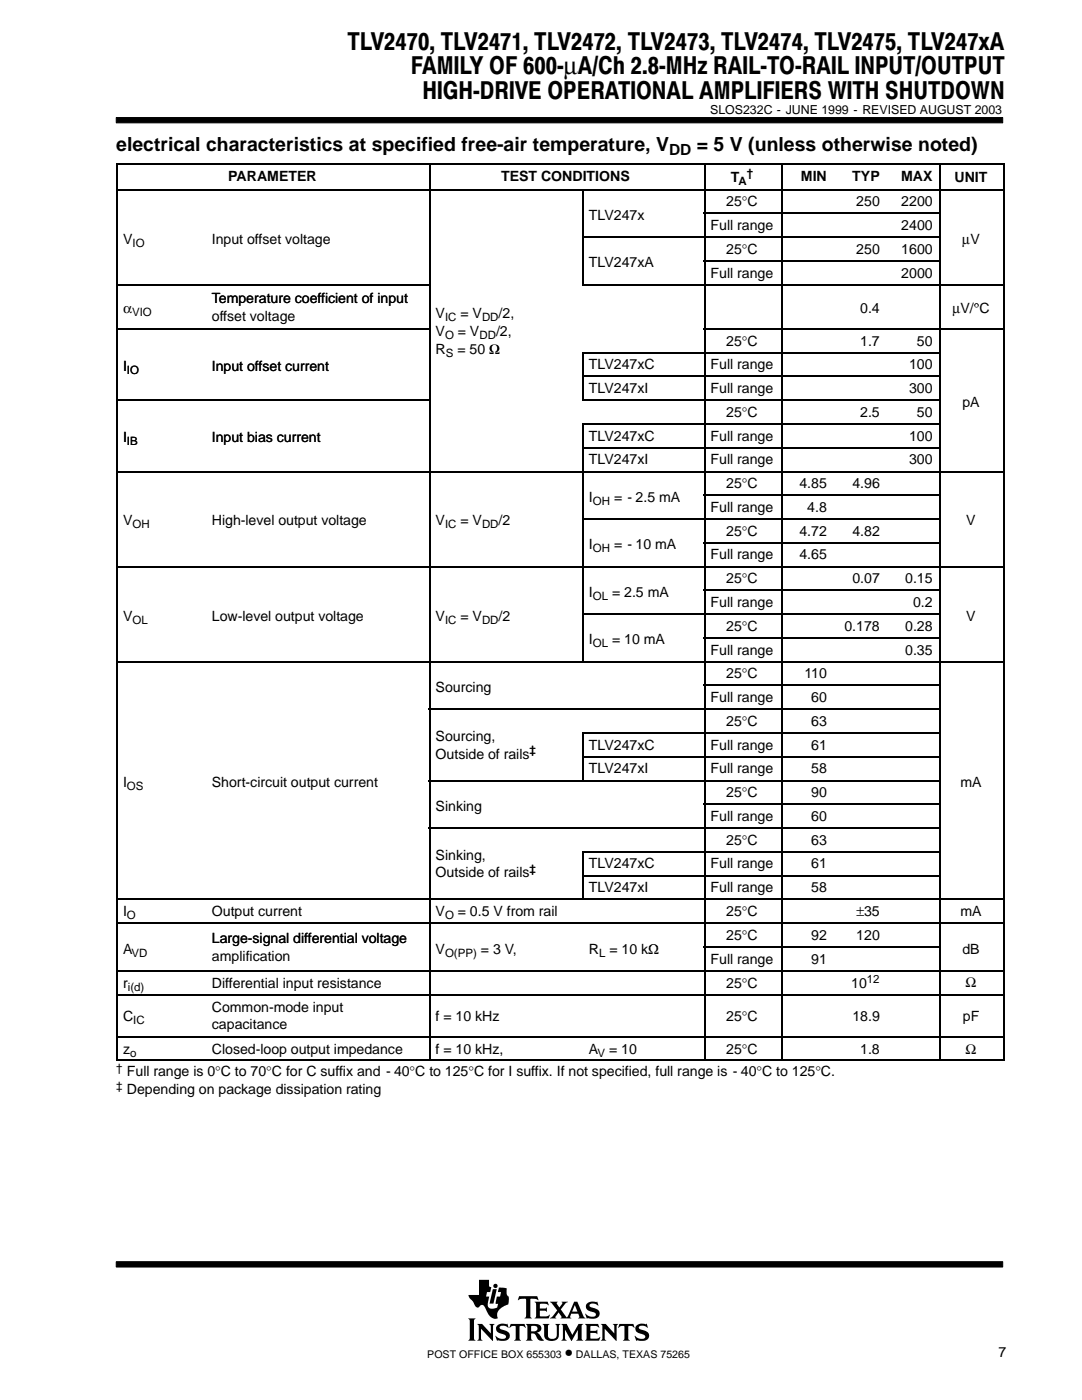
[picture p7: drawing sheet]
<svg xmlns="http://www.w3.org/2000/svg" width="216mm" height="279mm" viewBox="0 0 216 279" stroke-linecap="round" stroke-linejoin="round" font-family="sans-serif">
<defs><g id="words">
<g font-size="4.9">
<text x="69.3" y="9.9">TLV2470, TLV2471, TLV2472, TLV2473, TLV2474, TLV2475, TLV247xA</text>
<text x="82" y="14.8">FAMILY OF 600−µA/Ch 2.8−MHz RAIL−TO−RAIL INPUT/OUTPUT</text>
<text x="84.3" y="19.8">HIGH−DRIVE OPERATIONAL AMPLIFIERS WITH SHUTDOWN</text>
</g>
<g font-size="3.9">
<text x="23.2" y="30.2">electrical characteristics at specified free-air temperature, V</text>
<text x="139" y="30.2">= 5 V (unless otherwise noted)</text>
</g>
<text font-size="3.5" x="112.7" y="271">•</text>
<text font-size="3.1" x="133.5" y="31">DD</text>
<g font-size="2.8">
<text x="45.5" y="36.1">PARAMETER</text>
<text x="100" y="36.1">TEST CONDITIONS</text>
<text x="144.9" y="41.2">25°C</text>
<text x="145.8" y="36.2">T</text>
<text x="159.8" y="36.1">MIN</text>
<text x="170.1" y="36.1">TYP</text>
<text x="170.9" y="41.2">250</text>
<text x="179.8" y="36.1">MAX</text>
<text x="179.8" y="41.2">2200</text>
<text x="190.5" y="36.2">UNIT</text>
<text x="117.5" y="43.9">TLV247x</text>
<text x="141.8" y="45.9">Full range</text>
<text x="179.8" y="45.9">2400</text>
<text x="24.6" y="48.6">V</text>
<text x="42.3" y="48.6">Input offset voltage</text>
<text x="117.5" y="53.4">TLV247xA</text>
<text x="144.9" y="50.7">25°C</text>
<text x="170.9" y="50.7">250</text>
<text x="179.8" y="50.7">1600</text>
<text x="192" y="48.6">µV</text>
<text x="141.8" y="55.4">Full range</text>
<text x="179.8" y="55.4">2000</text>
<text x="24.6" y="62.5">α</text>
<text x="42.3" y="60.5">Temperature coefficient of input</text>
<text x="42.3" y="64">offset voltage</text>
<text x="86.9" y="63.6">V</text>
<text x="91.9" y="63.6">= V</text>
<text x="99.5" y="63.6">/2,</text>
<text x="171.6" y="62.5">0.4</text>
<text x="190" y="62.5">µV/°°C</text>
<text x="86.9" y="70.6">R</text>
<text x="86.9" y="67.1">V</text>
<text x="91.3" y="70.6">= 50 Ω</text>
<text x="91.4" y="67.1">= V</text>
<text x="97.6" y="70.6">Ω</text>
<text x="99" y="67.1">/2,</text>
<text x="144.9" y="69">25°C</text>
<text x="171.6" y="69">1.7</text>
<text x="183" y="69">50</text>
<text x="24.6" y="74">I</text>
<text x="42.3" y="74">Input offset current</text>
<text x="117.5" y="73.7">TLV247xC</text>
<text x="141.8" y="73.7">Full range</text>
<text x="181.4" y="73.7">100</text>
<text x="117.5" y="78.4">TLV247xI</text>
<text x="141.8" y="78.4">Full range</text>
<text x="144.9" y="83.2">25°C</text>
<text x="171.6" y="83.2">2.5</text>
<text x="181.4" y="78.4">300</text>
<text x="183" y="83.2">50</text>
<text x="192" y="81.1">pA</text>
<text x="24.6" y="88.2">I</text>
<text x="42.3" y="88.2">Input bias current</text>
<text x="117.5" y="87.9">TLV247xC</text>
<text x="141.8" y="87.9">Full range</text>
<text x="181.4" y="87.9">100</text>
<text x="117.5" y="92.7">TLV247xI</text>
<text x="141.8" y="92.7">Full range</text>
<text x="181.4" y="92.7">300</text>
<text x="117.5" y="100.1">I</text>
<text x="122.5" y="100.1">= - 2.5 mA</text>
<text x="144.9" y="97.4">25°C</text>
<text x="159.5" y="97.4">4.85</text>
<text x="170.1" y="97.4">4.96</text>
<text x="24.6" y="104.9">V</text>
<text x="42.3" y="104.9">High-level output voltage</text>
<text x="86.9" y="104.9">V</text>
<text x="91.9" y="104.9">= V</text>
<text x="99.5" y="104.9">/2</text>
<text x="141.8" y="102.2">Full range</text>
<text x="144.9" y="106.9">25°C</text>
<text x="159.5" y="106.9">4.72</text>
<text x="161.1" y="102.2">4.8</text>
<text x="170.1" y="106.9">4.82</text>
<text x="192.8" y="104.9">V</text>
<text x="117.5" y="109.6">I</text>
<text x="122.5" y="109.6">= - 10 mA</text>
<text x="141.8" y="111.6">Full range</text>
<text x="159.5" y="111.6">4.65</text>
<text x="117.5" y="119.1">I</text>
<text x="122.1" y="119.1">= 2.5 mA</text>
<text x="144.9" y="116.4">25°C</text>
<text x="170.1" y="116.4">0.07</text>
<text x="180.6" y="116.4">0.15</text>
<text x="24.6" y="123.8">V</text>
<text x="42.3" y="123.8">Low-level output voltage</text>
<text x="86.9" y="123.8">V</text>
<text x="91.9" y="123.8">= V</text>
<text x="99.5" y="123.8">/2</text>
<text x="141.8" y="121.1">Full range</text>
<text x="144.9" y="125.9">25°C</text>
<text x="168.5" y="125.9">0.178</text>
<text x="180.6" y="125.9">0.28</text>
<text x="182.2" y="121.1">0.2</text>
<text x="192.8" y="123.8">V</text>
<text x="117.5" y="128.6">I</text>
<text x="122.1" y="128.6">= 10 mA</text>
<text x="141.8" y="130.6">Full range</text>
<text x="180.6" y="130.6">0.35</text>
<text x="144.9" y="135.4">25°C</text>
<text x="160.5" y="135.4">110</text>
<text x="86.9" y="138.1">Sourcing</text>
<text x="141.8" y="140.1">Full range</text>
<text x="161.9" y="140.1">60</text>
<text x="86.9" y="147.9">Sourcing,</text>
<text x="117.5" y="149.6">TLV247xC</text>
<text x="141.8" y="149.6">Full range</text>
<text x="144.9" y="144.9">25°C</text>
<text x="161.9" y="144.9">63</text>
<text x="161.9" y="149.6">61</text>
<text x="86.9" y="151.4">Outside of rails</text>
<text x="117.5" y="154.3">TLV247xI</text>
<text x="141.8" y="154.3">Full range</text>
<text x="161.9" y="154.3">58</text>
<text x="24.6" y="157.1">I</text>
<text x="42.3" y="157.1">Short-circuit output current</text>
<text x="86.9" y="161.8">Sinking</text>
<text x="144.9" y="159.1">25°C</text>
<text x="161.9" y="159.1">90</text>
<text x="191.6" y="157.1">mA</text>
<text x="141.8" y="163.8">Full range</text>
<text x="161.9" y="163.8">60</text>
<text x="86.9" y="171.6">Sinking,</text>
<text x="117.5" y="173.3">TLV247xC</text>
<text x="141.8" y="173.3">Full range</text>
<text x="144.9" y="168.6">25°C</text>
<text x="161.9" y="168.6">63</text>
<text x="161.9" y="173.3">61</text>
<text x="86.9" y="175.1">Outside of rails</text>
<text x="117.5" y="178.1">TLV247xI</text>
<text x="141.8" y="178.1">Full range</text>
<text x="161.9" y="178.1">58</text>
<text x="24.6" y="182.8">I</text>
<text x="42.3" y="182.8">Output current</text>
<text x="86.9" y="182.8">V</text>
<text x="91.4" y="182.8">= 0.5 V from rail</text>
<text x="144.9" y="182.8">25°C</text>
<text x="170.9" y="182.8">±35</text>
<text x="191.6" y="182.8">mA</text>
<text x="24.6" y="190.3">A</text>
<text x="42.3" y="188.3">Large-signal differential voltage</text>
<text x="42.3" y="191.8">amplification</text>
<text x="86.9" y="190.3">V</text>
<text x="96" y="190.3">= 3 V,</text>
<text x="117.5" y="190.4">R</text>
<text x="121.6" y="190.4">= 10 kΩ</text>
<text x="129.4" y="190.4">Ω</text>
<text x="144.9" y="187.6">25°C</text>
<text x="161.9" y="187.6">92</text>
<text x="170.9" y="187.6">120</text>
<text x="192" y="190.3">dB</text>
<text x="24.6" y="197.1">r</text>
<text x="42.3" y="197.1">Differential input resistance</text>
<text x="141.8" y="192.3">Full range</text>
<text x="144.9" y="197.1">25°C</text>
<text x="161.9" y="192.3">91</text>
<text x="169.9" y="197.1">10</text>
<text x="192.7" y="197">Ω</text>
<text x="24.6" y="203.8">C</text>
<text x="42.3" y="201.9">Common-mode input</text>
<text x="86.9" y="203.8">f = 10 kHz</text>
<text x="144.9" y="203.8">25°C</text>
<text x="170.1" y="203.8">18.9</text>
<text x="192.1" y="203.8">pF</text>
<text x="42.3" y="205.4">capacitance</text>
<text x="24.6" y="210.4">z</text>
<text x="25.3" y="214.8">Full range is 0°C to 70°C for C suffix and - 40°C to 125°C for I suffix. If not specified, full range is - 40°C to 125°C.</text>
<text x="42.3" y="210.4">Closed-loop output impedance</text>
<text x="86.9" y="210.4">f = 10 kHz,</text>
<text x="117.5" y="210.4">A</text>
<text x="121.5" y="210.4">= 10</text>
<text x="144.9" y="210.4">25°C</text>
<text x="171.6" y="210.4">1.8</text>
<text x="192.7" y="210.3">Ω</text>
<text x="25.3" y="218.3">Depending on package dissipation rating</text>
<text x="199.2" y="270.8">7</text>
</g>
<text font-size="2.5" x="141.7" y="22.7">SLOS232C - JUNE 1999 - REVISED AUGUST 2003</text>
<g font-size="2.3">
<text x="149" y="35.4">†</text>
<text x="147.3" y="36.9">A</text>
<text x="26.4" y="49.2">IO</text>
<text x="26.3" y="63.1">VIO</text>
<text x="88.8" y="64.2">IC</text>
<text x="96.2" y="64.2">DD</text>
<text x="88.8" y="67.7">O</text>
<text x="89" y="71.2">S</text>
<text x="95.7" y="67.7">DD</text>
<text x="25.3" y="74.6">IO</text>
<text x="25.3" y="88.8">IB</text>
<text x="118.3" y="100.7">OH</text>
<text x="26.4" y="105.5">OH</text>
<text x="88.8" y="105.5">IC</text>
<text x="96.2" y="105.5">DD</text>
<text x="118.3" y="110.2">OH</text>
<text x="118.3" y="119.7">OL</text>
<text x="26.4" y="124.4">OL</text>
<text x="88.8" y="124.4">IC</text>
<text x="96.2" y="124.4">DD</text>
<text x="118.3" y="129.2">OL</text>
<text x="105.7" y="150.6">‡</text>
<text x="25.3" y="157.7">OS</text>
<text x="105.7" y="174.3">‡</text>
<text x="25.3" y="183.4">O</text>
<text x="88.8" y="183.4">O</text>
<text x="26.3" y="190.9">VD</text>
<text x="88.8" y="190.9">O(PP)</text>
<text x="119.6" y="191">L</text>
<text x="25.5" y="197.7">i(d)</text>
<text x="173" y="196.3">12</text>
<text x="26.6" y="204.4">IC</text>
<text x="23.2" y="214">†</text>
<text x="26" y="211">o</text>
<text x="119.2" y="211">V</text>
<text x="23.2" y="217.5">‡</text>
</g>
<g font-size="2.1">
<text x="85.3" y="271">POST OFFICE BOX 655303</text>
<text x="114.9" y="271">DALLAS, TEXAS 75265</text>
</g>
</g></defs>
<g fill="#000" stroke="#000" stroke-width=".2">
<path d="M23.2 23.5h176.9v1h-176.9z" fill-rule="evenodd"/>
<path d="M23.2 251.8h176.9v1.1h-176.9z" fill-rule="evenodd"/>
</g>
<g fill="#000">
<path d="M98.3 257.3h.8l-.6 2.9h-.8z"/>
<path d="M93.4 263.1h1.5l-.3 .4v3.7l.3 .4h-1.5l.3-.4v-3.7z" fill-rule="evenodd"/>
<path d="M95.2 264.2h1l1.7 1.9v-1.5l-.3-.4h1.1l-.3 .4v3l-2.4-2.4v2l.3 .4h-1.1l.3-.6v-2.3z" fill-rule="evenodd"/>
<path d="M95.6 255.4h2v1.3l.4 .2-.2 1h-.6l-.2 .9h.6l-.3 1.2 .1 .7a.9 .9 0 0 0 1.2 .4l.6-.1 .2-.8-.5-.1 .2-1.3h.7l.2-.9h-.7l.3-1 1.5 .2v1.1l.2 .4 .2 .2v.7a.81 .81 0 0 1-.6 1 2.73 2.73 0 0 0-1.7 1.7l.1 .9h-.1a1.81 1.81 0 0 1-2.1-1.5l-.3-.6a.7 .7 0 0 0-.6-.6 .7 .7 0 0 0-.7 .5 1.12 1.12 0 0 1-1.1-1l-.7-.8-.2-.7h2.1z" fill-rule="evenodd"/>
<path d="M99.2 264.6a1.71 1.71 0 0 1 1.7-.4l.2 .1 .1-.1 .3 .8-.6-.3-.8-.1a.41 .41 0 0 0-.4 .5 .41 .41 0 0 0 .5 .3 1.29 1.29 0 0 1 1.5 1.4 1.08 1.08 0 0 1-1.2 .8l-1.1-.1-.2 .1-.4-1 .8 .5 .5 .1 .6-.1 .3-.2a.72 .72 0 0 0-.9-.7 .99 .99 0 0 1-1-.5 .99 .99 0 0 1 .1-1.1z" fill-rule="evenodd"/>
<path d="M101.9 264.2h2.8l.2 .8-.7-.4h-.4l-.1 .2v2.4l.3 .4h-1.4l.3-.4v-2.4l-.1-.2h-.5l-.7 .4z" fill-rule="evenodd"/>
<path d="M103.6 258.7h3.6l.2 .8-.4-.3-1.2 .1v3.5l.3 .3h-1.4l.2-.2 .1-.3v-3.2l-.1-.2h-.8l-.7 .3z" fill-rule="evenodd"/>
<path d="M104.9 264.2h1.9a.9 .9 0 0 1 1 .4 .9 .9 0 0 1 0 1.1l-.7 .2 .5 .4 .9 1.2a1.2 1.2 0 0 1-1.6-1l-.3-.3-.6-.1v1l.3 .5h-1.4l.3-.6v-2.3z" fill-rule="evenodd"/>
<path d="M106.7 259.8h2.6l.1 .7-.5-.3-1.2 .1v.8h1.1l.3-.2v.9l-.4-.2h-1v1l.2 .1h1.2l.5-.3h.1l-.2 .7h-2.8l.3-.5v-2.3z" fill-rule="evenodd"/>
<path d="M108.3 264.2h1.3l-.3 .4v2a.65 .65 0 0 0 .7 .6h.6l.4-.4 .1-2.1-.3-.5h1l-.3 .4v1.8a1.54 1.54 0 0 1-2.4 1l-.5-.7v-2.1z" fill-rule="evenodd"/>
<path d="M112 264.2h1.1l1.1 2.2 1.2-2.2h1l-.3 .4v2.6l.3 .4h-1.4l.3-.4v-1.8l-1.3 2.2-1.3-2.2v1.7l.4 .5h-1.1l.3-.6v-2.3z" fill-rule="evenodd"/>
<path d="M109.7 259.8h1.6l-.2 .3 .5 .8 .6-.8-.1-.3h1.2l-.4 .3-1 1.2 1.2 1.6 1.5-3.1h.6l1.2 2.9 .4 .4-1.4-.1a.22 .22 0 0 0 .2-.1 .22 .22 0 0 0 0-.3l-.2-.4h-1.4l-.2 .7 .2 .2h-2.2l.2-.3-.5-.9-.7 .9 .2 .3h-1.3l.6-.4 .9-1.2z" fill-rule="evenodd"/>
<path d="M117.1 260.2a2.08 2.08 0 0 1 1.9-.3l.2-.2 .1 .9a1.22 1.22 0 0 0-1.7-.1 .82 .82 0 0 0 .9 .6 1.06 1.06 0 0 1 1.2 1.1 1.06 1.06 0 0 1-1.2 1l-1.2-.1-.2 .1-.3-1 .8 .5 .8 .1a.46 .46 0 0 0 .5-.5 .46 .46 0 0 0-.5-.4l-.2-.1a1.11 1.11 0 0 1-1.2-1.5z" fill-rule="evenodd"/>
<path d="M116.7 264.2h2.6l.2 .8-.6-.4-1.1 .1v.9h1.1l.3-.2v.9l-.4-.3h-1v1.1l1.3 .1 .7-.4-.3 .8h-2.8l.3-.4v-2.6z" fill-rule="evenodd"/>
<path d="M119.9 264.2h1l1.7 1.9v-1.5l-.3-.4h1l-.3 .4v3l-2.3-2.4v2l.3 .4h-1.1l.3-.4v-2.6z" fill-rule="evenodd"/>
<path d="M123.6 264.2h2.8l.2 .8-.6-.4h-.5l-.1 .2v2.4l.3 .4h-1.4l.3-.4v-2.4l-.1-.2h-.5l-.7 .4z" fill-rule="evenodd"/>
<path d="M127 264.6a1.74 1.74 0 0 1 1.6-.4l.3 .1 .1-.1 .3 .8h-.1a1.2 1.2 0 0 0-1.7-.1 1.47 1.47 0 0 0 1.3 .7 1.03 1.03 0 0 1 .7 1.2 1.03 1.03 0 0 1-1.2 .8l-1.1-.1-.2 .1-.4-1 .9 .5 .9 .1a.45 .45 0 0 0 .4-.6 .45 .45 0 0 0-.6-.3l-.2-.1a1.11 1.11 0 0 1-1.2-1.4z" fill-rule="evenodd"/>
<circle cx="98.9" cy="256.6" r=".43"/>
</g>
<g fill="#fff">
<path d="M114.7 260.4l.5 1.4h-1z"/>
<path d="M106 264.7l.6-.1a.56 .56 0 0 1 .6 .5 .56 .56 0 0 1-.6 .6h-.6z" fill-rule="evenodd"/>
</g>
<g fill="none" stroke="#000" stroke-width=".32">
<path d="M23.2 32.7h177.3M23.2 37.8h177.3M23.4 32.6v179.1M85.7 32.6v179.1M116.3 37.7v19M140.6 32.6v179.1M156 32.6v179.1M187.6 32.6v179.1M200.3 32.6v179.1M23.2 56.8h62.4M116.2 47.3h71.3M116.2 56.8h84.3"/>
<path d="M140.4 42.6h47.1M140.4 52.1h47.1M23.2 65.6h62.4M23.2 79.9h62.4M116.2 70.4h71.3M116.2 75.1h71.3M116.2 79.9h71.3M116.3 70.2v9.5M140.4 65.6h60.1M23.2 94.1h177.3M116.2 84.6h71.3M116.2 89.4h71.3"/>
<path d="M116.3 84.4v47.5M140.4 98.8h47.1M23.2 113.1h177.3M116.2 103.6h71.3M140.4 108.3h47.1M140.4 117.8h47.1M23.2 132h177.3M116.2 122.6h71.3M140.4 127.3h47.1M140.4 136.8h47.1M85.6 141.5h101.9M85.6 155.8h101.9"/>
<path d="M116.2 146.3h71.3M116.2 151h71.3M116.3 146.1v9.5M23.2 179.5h177.3M85.6 165.3h101.9M116.2 170h71.3M116.2 174.7h71.3M116.3 169.8v9.5M140.4 160.5h47.1M23.2 184.3h177.3M23.2 193.8h177.3M23.2 198.5h177.3"/>
<path d="M140.4 189h47.1M23.2 207h177.3M23.2 211.5h177.3"/>
</g>
<use href="#words"/>
</svg>
